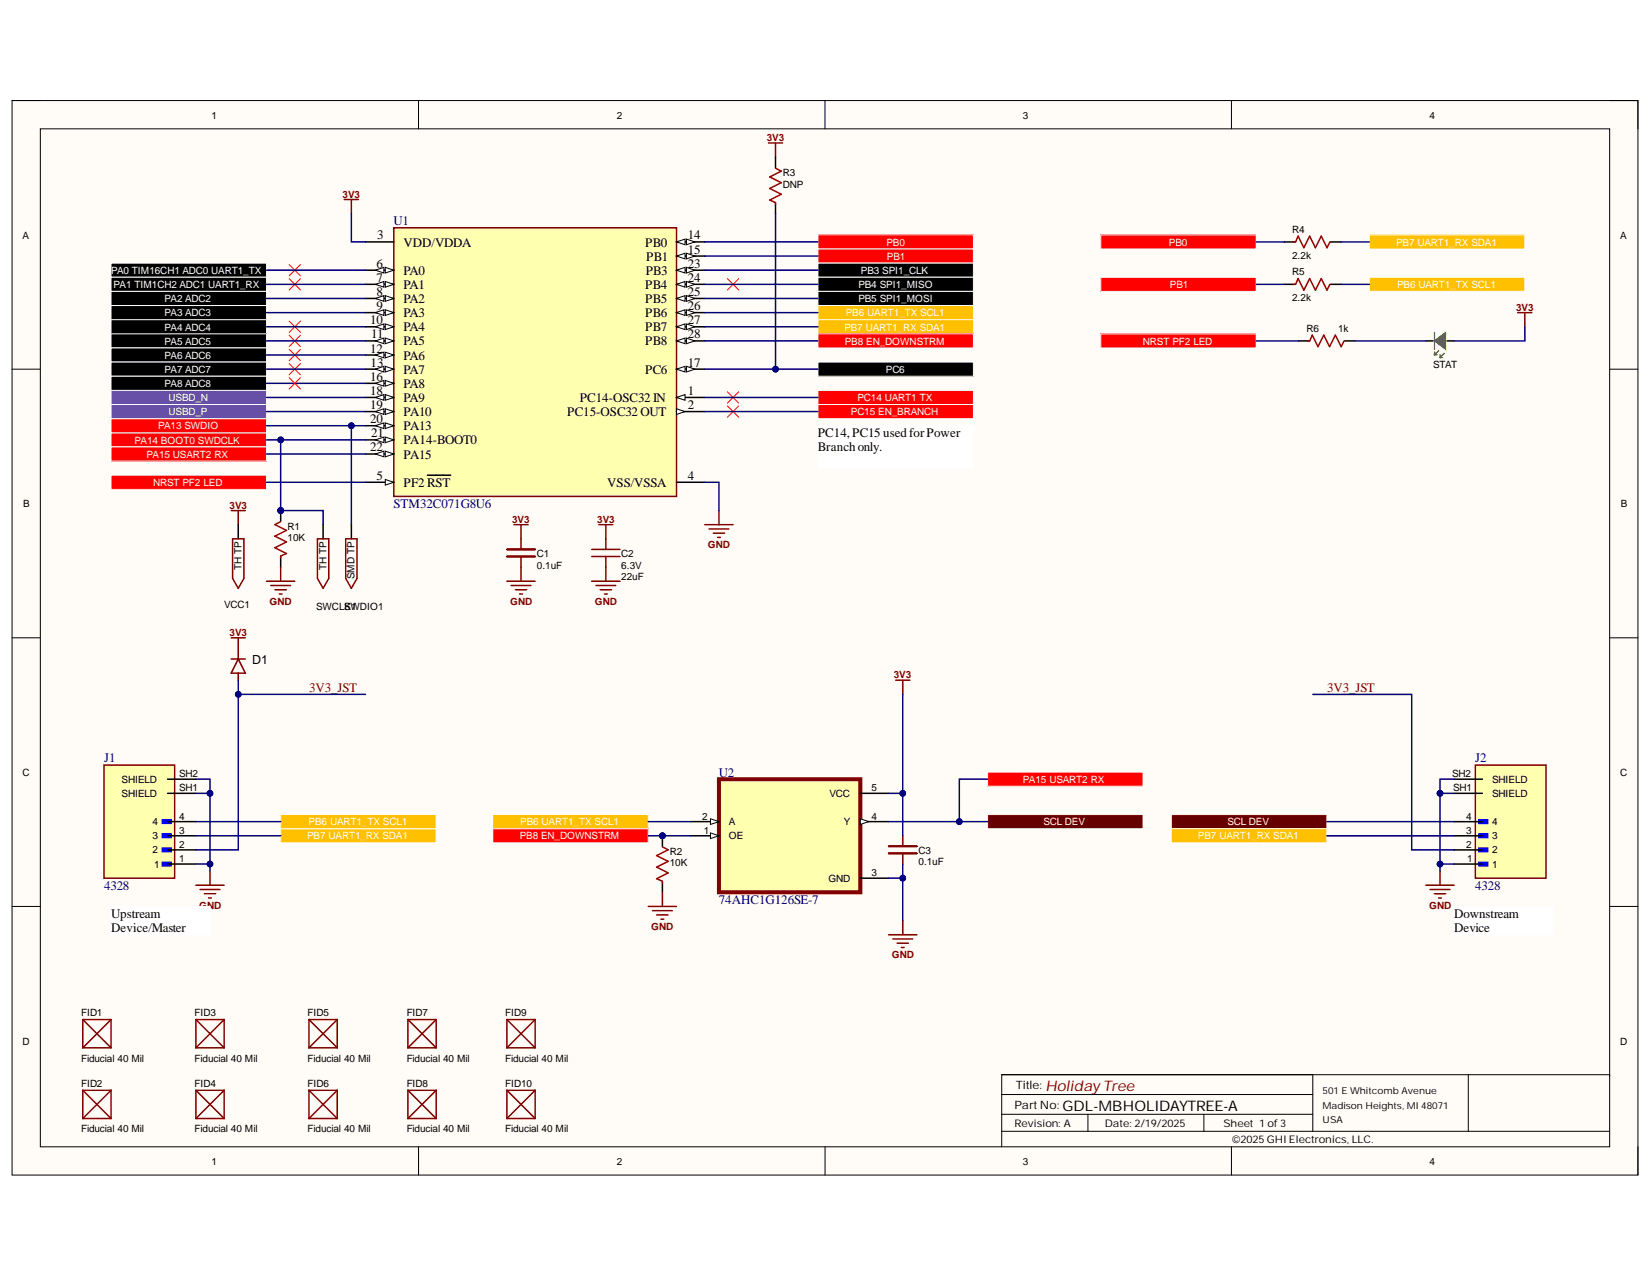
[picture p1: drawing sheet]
<svg xmlns="http://www.w3.org/2000/svg" width="279mm" height="216mm" viewBox="0 0 279 216" stroke-linecap="round" stroke-linejoin="round" font-family="sans-serif">
<defs><g id="words">
<text font-size="2.5" fill="#800000" x="176.8" y="184.4">Holiday Tree</text>
<text font-size="2.5" x="179.7" y="187.8">GDL-MBHOLIDAYTREE-A</text>
<g font-size="2.2">
<text x="63.8" y="40.4">3</text>
<text x="68.3" y="41.7">VDD/VDDA</text>
<text x="109.1" y="41.7">PB0</text>
<text x="116.3" y="40.4">14</text>
<text x="63.7" y="45.2">6</text>
<text x="63.7" y="47.6">7</text>
<text x="68.3" y="46.4">PA0</text>
<text x="109.2" y="46.4">PB3</text>
<text x="109.3" y="44.1">PB1</text>
<text x="116.3" y="42.9">15</text>
<text x="116.3" y="45.2">23</text>
<text x="116.3" y="47.6">24</text>
<text x="63.7" y="50.1">8</text>
<text x="63.7" y="52.4">9</text>
<text x="68.3" y="48.8">PA1</text>
<text x="68.3" y="51.3">PA2</text>
<text x="68.3" y="53.6">PA3</text>
<text x="109.1" y="48.8">PB4</text>
<text x="109.1" y="51.3">PB5</text>
<text x="109.1" y="53.6">PB6</text>
<text x="116.3" y="50.1">25</text>
<text x="116.3" y="52.4">26</text>
<text x="62.6" y="54.8">10</text>
<text x="62.6" y="59.6">12</text>
<text x="62.8" y="57.2">11</text>
<text x="68.3" y="56">PA4</text>
<text x="68.3" y="58.4">PA5</text>
<text x="109.1" y="56">PB7</text>
<text x="109.1" y="58.4">PB8</text>
<text x="116.3" y="54.8">27</text>
<text x="116.3" y="57.2">28</text>
<text x="62.6" y="64.4">16</text>
<text x="62.7" y="62">13</text>
<text x="68.3" y="60.8">PA6</text>
<text x="68.3" y="63.2">PA7</text>
<text x="68.3" y="65.5">PA8</text>
<text x="109.1" y="63.2">PC6</text>
<text x="116.3" y="62">17</text>
<text x="62.6" y="66.7">18</text>
<text x="62.6" y="69.2">19</text>
<text x="62.6" y="71.6">20</text>
<text x="68.3" y="68">PA9</text>
<text x="68.3" y="70.4">PA10</text>
<text x="95.9" y="70.4">PC15-OSC32 OUT</text>
<text x="98.1" y="68">PC14-OSC32 IN</text>
<text x="116.3" y="66.7">1</text>
<text x="116.3" y="69.2">2</text>
<text x="62.6" y="76.3">22</text>
<text x="62.8" y="73.9">21</text>
<text x="68.3" y="72.7">PA13</text>
<text x="68.3" y="75.1">PA14-BOOT0</text>
<text x="68.3" y="77.6">PA15</text>
<text x="138.3" y="73.9">PC14,PC15 usedforPower</text>
<text x="138.3" y="76.3">Branchonly.</text>
<text x="63.7" y="81.1">5</text>
<text x="68.3" y="82.3">PF2 RST</text>
<text x="102.7" y="82.3">VSS/VSSA</text>
<text x="116.3" y="81.1">4</text>
<text x="18.8" y="155.2">Upstream</text>
<text x="245.9" y="155.2">Downstream</text>
<text x="18.8" y="157.6">Device/Master</text>
<text x="245.9" y="157.6">Device</text>
</g>
<g font-size="2.2" fill="#000080">
<text x="66.6" y="38.1">U1</text>
<text x="66.6" y="85.8">STM32C071G8U6</text>
<text x="17.6" y="128.9">J1</text>
<text x="121.6" y="131.3">U2</text>
<text x="249.5" y="128.9">J2</text>
<text x="17.6" y="150.5">4328</text>
<text x="121.6" y="152.8">74AHC1G126SE-7</text>
<text x="249.5" y="150.5">4328</text>
</g>
<g font-size="2.2" fill="#800000">
<text x="52.3" y="117">3V3_JST</text>
<text x="224.4" y="117">3V3_JST</text>
</g>
<text font-size="2.1" x="42.6" y="112.2">D1</text>
<g font-size="1.9">
<text x="171.8" y="184.1">Title:</text>
<text x="171.6" y="187.5">Part No:</text>
</g>
<g font-size="1.8">
<text x="171.6" y="190.5">Revision: A</text>
<text x="186.9" y="190.5">Date: 2/19/2025</text>
<text x="206.9" y="190.5">Sheet 1 of 3</text>
<text x="208.4" y="193.3">©2025 GHI Electronics, LLC.</text>
</g>
<g font-size="1.7">
<text x="35.8" y="20">1</text>
<text x="104.3" y="20">2</text>
<text x="173" y="20">3</text>
<text x="241.8" y="20">4</text>
<text x="132.4" y="29.8">R3</text>
<text x="132.4" y="31.7">DNP</text>
<text x="3.8" y="40.3">A</text>
<text x="218.5" y="39.3">R4</text>
<text x="274" y="40.3">A</text>
<text x="218.5" y="43.7">2.2k</text>
<text x="218.5" y="46.5">R5</text>
<text x="218.5" y="50.8">2.2k</text>
<text x="221" y="56.1">R6</text>
<text x="226.3" y="56.1">1k</text>
<text x="242.4" y="62.2">STAT</text>
<text x="3.9" y="85.8">B</text>
<text x="48.6" y="89.6">R1</text>
<text x="274.1" y="85.8">B</text>
<text x="48.6" y="91.4">10K</text>
<text x="90.8" y="94.2">C1</text>
<text x="105.1" y="94.2">C2</text>
<text x="40.9" y="96.4" transform="rotate(-90 40.9 96.4)">TH TP</text>
<text x="55.2" y="96.4" transform="rotate(-90 55.2 96.4)">TH TP</text>
<text x="60" y="97.9" transform="rotate(-90 60 97.9)">SMD TP</text>
<text x="90.8" y="96.2">0.1uF</text>
<text x="105.1" y="96.2">6.3V</text>
<text x="105.1" y="98">22uF</text>
<text x="37.9" y="102.8">VCC1</text>
<text x="53.5" y="103.2">SWCLK1</text>
<text x="58.2" y="103.2">SWDIO1</text>
<text x="3.8" y="131.2">C</text>
<text x="30.3" y="131.4">SH2</text>
<text x="245.6" y="131.4">SH2</text>
<text x="274" y="131.2">C</text>
<text x="20.6" y="134.7">SHIELD</text>
<text x="20.6" y="132.4">SHIELD</text>
<text x="30.3" y="133.8">SH1</text>
<text x="140.3" y="134.7">VCC</text>
<text x="147.4" y="133.8">5</text>
<text x="245.8" y="133.8">SH1</text>
<text x="252.4" y="134.7">SHIELD</text>
<text x="252.4" y="132.4">SHIELD</text>
<text x="25.8" y="141.9">3</text>
<text x="25.8" y="139.5">4</text>
<text x="30.3" y="143.4">2</text>
<text x="30.3" y="141">3</text>
<text x="30.3" y="138.6">4</text>
<text x="118.8" y="138.6">2</text>
<text x="119" y="141">1</text>
<text x="123.3" y="139.5">A</text>
<text x="123.3" y="141.9">OE</text>
<text x="142.7" y="139.5">Y</text>
<text x="147.4" y="138.6">4</text>
<text x="248" y="143.4">2</text>
<text x="248" y="141">3</text>
<text x="248" y="138.6">4</text>
<text x="252.4" y="141.9">3</text>
<text x="252.4" y="139.5">4</text>
<text x="25.8" y="144.3">2</text>
<text x="26.1" y="146.7">1</text>
<text x="30.3" y="145.7">1</text>
<text x="113.3" y="146.4">10K</text>
<text x="113.3" y="144.5">R2</text>
<text x="140.1" y="149.1">GND</text>
<text x="147.4" y="148.2">3</text>
<text x="155.3" y="146.3">0.1uF</text>
<text x="155.3" y="144.5">C3</text>
<text x="248.1" y="145.7">1</text>
<text x="252.4" y="146.7">1</text>
<text x="252.4" y="144.3">2</text>
<text x="13.7" y="171.8">FID1</text>
<text x="32.9" y="171.8">FID3</text>
<text x="52" y="171.8">FID5</text>
<text x="68.8" y="171.8">FID7</text>
<text x="85.4" y="171.8">FID9</text>
<text x="3.8" y="176.6">D</text>
<text x="13.7" y="179.5">Fiducial 40 Mil</text>
<text x="32.9" y="179.5">Fiducial 40 Mil</text>
<text x="52" y="179.5">Fiducial 40 Mil</text>
<text x="68.8" y="179.5">Fiducial 40 Mil</text>
<text x="85.4" y="179.5">Fiducial 40 Mil</text>
<text x="274" y="176.6">D</text>
<text x="13.7" y="183.8">FID2</text>
<text x="32.9" y="183.8">FID4</text>
<text x="52" y="183.8">FID6</text>
<text x="68.8" y="183.8">FID8</text>
<text x="85.4" y="183.8">FID10</text>
<text x="13.7" y="191.4">Fiducial 40 Mil</text>
<text x="32.9" y="191.4">Fiducial 40 Mil</text>
<text x="52" y="191.4">Fiducial 40 Mil</text>
<text x="68.8" y="191.4">Fiducial 40 Mil</text>
<text x="85.4" y="191.4">Fiducial 40 Mil</text>
<text x="35.8" y="196.9">1</text>
<text x="104.3" y="196.9">2</text>
<text x="173" y="196.9">3</text>
<text x="241.8" y="196.9">4</text>
</g>
<g font-size="1.7" fill="#800000">
<text x="129.7" y="23.9">3V3</text>
<text x="58" y="33.4">3V3</text>
<text x="256.4" y="52.5">3V3</text>
<text x="38.8" y="86">3V3</text>
<text x="86.6" y="88.4">3V3</text>
<text x="101" y="88.4">3V3</text>
<text x="119.7" y="92.7">GND</text>
<text x="38.8" y="107.5">3V3</text>
<text x="45.6" y="102.3">GND</text>
<text x="86.3" y="102.3">GND</text>
<text x="100.6" y="102.3">GND</text>
<text x="151.2" y="114.7">3V3</text>
<text x="33.7" y="153.7">GND</text>
<text x="241.7" y="153.7">GND</text>
<text x="110.1" y="157.2">GND</text>
<text x="150.8" y="162">GND</text>
</g>
<g font-size="1.7" fill="#fff">
<text x="149.9" y="41.5">PB0</text>
<text x="197.7" y="41.5">PB0</text>
<text x="236.1" y="41.5">PB7 UART1_RX SDA1</text>
<text x="18.8" y="46.3">PA0 TIM16CH1 ADC0 UART1_TX</text>
<text x="145.6" y="46.3">PB3 SPI1_CLK</text>
<text x="150" y="43.9">PB1</text>
<text x="19.2" y="48.7">PA1 TIM1CH2 ADC1 UART1_RX</text>
<text x="27.8" y="53.5">PA3 ADC3</text>
<text x="27.8" y="51.1">PA2 ADC2</text>
<text x="143.1" y="53.5">PB6 UART1_TX SCL1</text>
<text x="145.2" y="48.7">PB4 SPI1_MISO</text>
<text x="145.2" y="51.1">PB5 SPI1_MOSI</text>
<text x="197.9" y="48.7">PB1</text>
<text x="236.3" y="48.7">PB6 UART1_TX SCL1</text>
<text x="27.8" y="55.9">PA4 ADC4</text>
<text x="27.8" y="58.3">PA5 ADC5</text>
<text x="142.8" y="55.9">PB7 UART1_RX SDA1</text>
<text x="142.9" y="58.3">PB8 EN_DOWNSTRM</text>
<text x="193.3" y="58.3">NRST PF2 LED</text>
<text x="27.8" y="60.6">PA6 ADC6</text>
<text x="27.8" y="63">PA7 ADC7</text>
<text x="27.8" y="65.5">PA8 ADC8</text>
<text x="149.8" y="63">PC6</text>
<text x="28.5" y="67.8">USBD_N</text>
<text x="28.5" y="70.2">USBD_P</text>
<text x="143.9" y="70.2">PC15 EN_BRANCH</text>
<text x="145" y="67.8">PC14 UART1 TX</text>
<text x="22.8" y="75">PA14 BOOT0 SWDCLK</text>
<text x="24.8" y="77.4">PA15 USART2 RX</text>
<text x="26.7" y="72.6">PA13 SWDIO</text>
<text x="25.9" y="82.1">NRST PF2 LED</text>
<text x="173" y="132.4">PA15 USART2 RX</text>
<text x="51.9" y="141.9">PB7 UART1_RX SDA1</text>
<text x="52.2" y="139.5">PB6 UART1_TX SCL1</text>
<text x="87.9" y="141.9">PB8 EN_DOWNSTRM</text>
<text x="88" y="139.5">PB6 UART1_TX SCL1</text>
<text x="176.5" y="139.5">SCL DEV</text>
<text x="202.6" y="141.9">PB7 UART1_RX SDA1</text>
<text x="207.6" y="139.5">SCL DEV</text>
</g>
<g font-size="1.6">
<text x="223.7" y="185">501 E Whitcomb Avenue</text>
<text x="223.7" y="187.4">Madison Heights, MI 48071</text>
<text x="223.7" y="189.8">USA</text>
</g>
</g></defs>
<path d="M2 17h275v181.7h-275z" fill-rule="evenodd" fill="#fffcf8"/>
<path d="M2 17h275v181.7h-275z" fill="none" stroke="#000" stroke-width=".17"/>
<path d="M6.8 21.8h265.4v172.1h-265.4z" fill-rule="evenodd" fill="#fffcf8"/>
<g fill="none" stroke="#000" stroke-width=".17">
<path d="M2 17h4.8M70.8 17v4.8M139.5 17v4.8M208.3 17v4.8M272.2 17h4.8v4.8M6.8 21.8h265.4v172.1h-265.4zM2 62.4h4.8M272.2 62.4h4.8M2 107.8h4.8M272.2 107.8h4.8M2 153.3h4.8M272.2 153.3h4.8"/>
<path d="M70.8 193.9v4.8M139.5 193.9v4.8M169.4 188.4h52.6M169.4 191.3h102.8M169.4 185.1h52.6M184 188.4v2.9M203.6 188.4v2.9M208.3 193.9v4.8M222 181.7v9.6M248.3 181.7v9.6M272.2 181.9v-.2h-102.8v12.2M277 193.9v4.8"/>
</g>
<g fill="none" stroke="#800000" stroke-width=".25">
<path d="M39.1 86.3h2.4M39.3 91.1h2v6.7l-1 1.7-1-1.7zM40.3 86.3v2.4M85.7 94.1h4.8M85.7 92.9h4.8M85.7 98.3h4.8M86.4 99h3.4M86.9 88.7h2.4M87.2 99.7h1.9M88.1 88.7v4.2M88.1 94.1v4.2M100.1 94.1h4.8"/>
<path d="M100.1 92.9h4.8M100.1 98.3h4.8M100.8 99h3.3M101.3 88.7h2.4M101.5 99.7h1.9M102.5 88.7v4.2M102.5 94.1v4.2M87.9 100.4h.5M102.2 100.4h.5M33.1 149.7h4.8M33.8 150.4h3.4M34.6 151.1h1.9"/>
<path d="M35.3 151.8h.5M35.5 147.3v2.4M14 172.4h4.8M14 172.4v4.8M14 177.2h4.8M14 172.4l4.8 4.8M18.8 172.4v4.8M18.8 172.4l-4.8 4.8M33.1 172.4h4.8M33.1 177.2h4.8M33.1 177.2v-4.8l4.8 4.8M33.1 177.2l4.8-4.8v4.8"/>
<path d="M52.3 172.4h4.7M52.3 177.2h4.7M52.3 172.4v4.8M52.3 172.4l4.7 4.8M57 172.4v4.8M57 172.4l-4.7 4.8M69 172.4h4.8M69 177.2h4.8M69 172.4v4.8M69 172.4l4.8 4.8M73.8 172.4v4.8M73.8 172.4l-4.8 4.8"/>
<path d="M85.7 172.4h4.8M85.7 177.2h4.8M85.7 172.4v4.8M85.7 172.4l4.8 4.8M90.5 172.4v4.8M90.5 172.4l-4.8 4.8M14 184.3v4.8M14 184.3h4.8M14 189.1h4.8M14 184.3l4.8 4.8M18.8 184.3v4.8M18.8 184.3l-4.8 4.8"/>
<path d="M33.1 184.3v4.8M33.1 184.3h4.8M33.1 189.1h4.8M33.1 184.3l4.8 4.8M37.9 184.3v4.8M37.9 184.3l-4.8 4.8M52.3 184.3v4.8M52.3 184.3h4.7M52.3 189.1h4.7M52.3 184.3l4.7 4.8M57 184.3v4.8M57 184.3l-4.7 4.8"/>
<path d="M69 184.3h4.8M69 189.1h4.8M69 184.3v4.8M69 184.3l4.8 4.8M73.8 184.3v4.8M73.8 184.3l-4.8 4.8M85.7 184.3h4.8M85.7 189.1h4.8M85.7 184.3v4.8M85.7 184.3l4.8 4.8M90.5 184.3v4.8M90.5 184.3l-4.8 4.8"/>
</g>
<path d="M40.3 88.7v2.4" fill="none" stroke="#000" stroke-width=".25"/>
<path d="M47.5 140.1h26.3v2.4h-26.3z" fill-rule="evenodd" fill="#ffc000"/>
<path d="M47.5 140.1h26.3v2.4h-26.3z" fill="none" stroke="#fff" stroke-width=".17"/>
<path d="M47.5 137.7h26.3v2.4h-26.3z" fill-rule="evenodd" fill="#ffc000"/>
<path d="M47.5 137.7h26.3v2.4h-26.3z" fill="none" stroke="#fff" stroke-width=".17"/>
<path d="M151.5 115h2.4M152.7 115v2.4M150.3 158h4.8M151 158.7h3.4M151.7 159.5h1.9M152.7 155.6v2.4M241.1 149.7h4.8M241.9 150.4h3.3M242.6 151.1h1.9M243.3 151.8h.5M243.5 147.3v2.4M152.4 160.2h.5" fill="none" stroke="#800000" stroke-width=".25"/>
<path d="M83.3 137.7h26.3v2.4h-26.3z" fill-rule="evenodd" fill="#ffc000"/>
<path d="M83.3 137.7h26.3v2.4h-26.3z" fill="none" stroke="#fff" stroke-width=".17"/>
<path d="M198.1 137.7h26.3v2.4h-26.3z" fill-rule="evenodd" fill="#600"/>
<path d="M198.1 137.7h26.3v2.4h-26.3z" fill="none" stroke="#fff" stroke-width=".17"/>
<path d="M198.1 140.1h26.3v2.4h-26.3z" fill-rule="evenodd" fill="#ffc000"/>
<path d="M198.1 140.1h26.3v2.4h-26.3z" fill="none" stroke="#fff" stroke-width=".17"/>
<path d="M18.8 153.3h16.7v4.7h-16.7z" fill-rule="evenodd" fill="#fff"/>
<path d="M18.8 153.3h16.7v4.7h-16.7z" fill="none" stroke="#fff" stroke-width=".17"/>
<circle cx="112" cy="141.3" r=".48" fill="#000080"/>
<circle cx="112" cy="141.3" r=".48" fill="none" stroke="#000080" stroke-width=".17"/>
<path d="M112 141.3v1.8M112 149.2v1.7" fill="none" stroke="#000" stroke-width=".25"/>
<circle cx="112" cy="141.3" r=".48" fill="#000080"/>
<circle cx="112" cy="141.3" r=".48" fill="none" stroke="#000080" stroke-width=".17"/>
<path d="M112 143.2l1 .5-1.9 1 1.9 .9-1.9 1 1.9 1-1.9 1 .9 .4v.3" fill="none" stroke="#980000" stroke-width=".25"/>
<path d="M109.6 153.3h4.8M110.4 154h3.3M111.1 154.7h1.9M111.8 155.4h.5M112 150.9v2.4" fill="none" stroke="#800000" stroke-width=".25"/>
<path d="M245.9 153.3h16.8v4.7h-16.8z" fill-rule="evenodd" fill="#fff"/>
<path d="M245.9 153.3h16.8v4.7h-16.8z" fill="none" stroke="#fff" stroke-width=".17"/>
<path d="M150.3 144.3h4.8M150.3 143.1h4.8M152.7 141.3v1.8M152.7 144.3v1.8" fill="none" stroke="#800000" stroke-width=".25"/>
<path d="M17.6 129.3h11.9v19.2h-11.9z" fill-rule="evenodd" fill="#ffffb0"/>
<path d="M17.6 129.3h11.9v19.2h-11.9z" fill="none" stroke="#800000" stroke-width=".25"/>
<path d="M27.4 145.8h1.5v.6h-1.5z" fill-rule="evenodd" fill="#00f"/>
<path d="M27.4 145.8h1.5v.6h-1.5z" fill="none" stroke="#00f" stroke-width=".25"/>
<path d="M27.4 143.4h1.5v.6h-1.5z" fill-rule="evenodd" fill="#00f"/>
<path d="M27.4 143.4h1.5v.6h-1.5z" fill="none" stroke="#00f" stroke-width=".25"/>
<path d="M27.4 141h1.5v.6h-1.5z" fill-rule="evenodd" fill="#00f"/>
<path d="M27.4 141h1.5v.6h-1.5z" fill="none" stroke="#00f" stroke-width=".25"/>
<path d="M27.4 138.6h1.5v.6h-1.5z" fill-rule="evenodd" fill="#00f"/>
<path d="M27.4 138.6h1.5v.6h-1.5z" fill="none" stroke="#00f" stroke-width=".25"/>
<path d="M28.3 138.9h4.8M28.3 134.1h4.8M28.3 131.7h4.8M28.3 146.1h4.8M28.3 143.7h4.8M28.3 141.3h4.8" fill="none" stroke="#000" stroke-width=".25"/>
<path d="M249.5 129.3h12v19.2h-12z" fill-rule="evenodd" fill="#ffffb0"/>
<path d="M249.5 129.3h12v19.2h-12z" fill="none" stroke="#800000" stroke-width=".25"/>
<path d="M250.1 145.8h1.5v.6h-1.5z" fill-rule="evenodd" fill="#00f"/>
<path d="M250.1 145.8h1.5v.6h-1.5z" fill="none" stroke="#00f" stroke-width=".25"/>
<path d="M250.1 143.4h1.5v.6h-1.5z" fill-rule="evenodd" fill="#00f"/>
<path d="M250.1 143.4h1.5v.6h-1.5z" fill="none" stroke="#00f" stroke-width=".25"/>
<path d="M250.1 141h1.5v.6h-1.5z" fill-rule="evenodd" fill="#00f"/>
<path d="M250.1 141h1.5v.6h-1.5z" fill="none" stroke="#00f" stroke-width=".25"/>
<path d="M250.1 138.6h1.5v.6h-1.5z" fill-rule="evenodd" fill="#00f"/>
<path d="M250.1 138.6h1.5v.6h-1.5z" fill="none" stroke="#00f" stroke-width=".25"/>
<path d="M245.9 138.9h4.8M245.9 134.1h4.8M245.9 131.7h4.8M245.9 146.1h4.8M245.9 143.7h4.8M245.9 141.3h4.8" fill="none" stroke="#000" stroke-width=".25"/>
<path d="M121.6 131.7h23.9v19.2h-23.9z" fill-rule="evenodd" fill="#ffffb0"/>
<path d="M121.6 131.7h23.9v19.2h-23.9z" fill="none" stroke="#800000" stroke-width=".68"/>
<path d="M116.8 138.9h4.8" fill="none" stroke="#000" stroke-width=".25"/>
<path d="M120.2 138.4l1.4 .5-1.4 .5z" fill="#f8fcff"/>
<path d="M120.2 138.4l1.4 .5-1.4 .5z" fill="none" stroke="#000" stroke-width=".17"/>
<path d="M116.8 141.3h4.8" fill="none" stroke="#000" stroke-width=".25"/>
<path d="M120.2 140.8l1.4 .5-1.4 .5z" fill="#f8fcff"/>
<path d="M120.2 140.8l1.4 .5-1.4 .5z" fill="none" stroke="#000" stroke-width=".17"/>
<path d="M145.5 134.1h4.8M145.5 138.9h4.8" fill="none" stroke="#000" stroke-width=".25"/>
<path d="M145.5 138.4l1.4 .5-1.4 .5z" fill="#f8fcff"/>
<path d="M145.5 138.4l1.4 .5-1.4 .5z" fill="none" stroke="#000" stroke-width=".17"/>
<path d="M145.5 148.5h4.8" fill="none" stroke="#000" stroke-width=".25"/>
<path d="M39.1 107.8h2.4M39.1 111.4h2.4M40.3 107.8v3.6M40.3 113.8v1.2M40.3 111.4l1.2 2.4h-2.4z" fill="none" stroke="#800000" stroke-width=".25"/>
<path d="M231.6 39.7h26.3v2.4h-26.3z" fill-rule="evenodd" fill="#ffc000"/>
<path d="M231.6 39.7h26.3v2.4h-26.3z" fill="none" stroke="#fff" stroke-width=".17"/>
<path d="M231.6 46.9h26.3v2.4h-26.3z" fill-rule="evenodd" fill="#ffc000"/>
<path d="M231.6 46.9h26.3v2.4h-26.3z" fill="none" stroke="#fff" stroke-width=".17"/>
<path d="M217.2 40.9h1.7M217.2 48.1h1.7M225 40.9h1.8M225 48.1h1.8" fill="none" stroke="#000" stroke-width=".25"/>
<path d="M218.8 40.9h.3l.4-1 1 2 1-2 1 2 1-2 .9 2 .5-1M218.8 48.1h.3l.4-1 1 2 1-2 1 2 1-2 .9 2 .5-1" fill="none" stroke="#980000" stroke-width=".25"/>
<path d="M66.6 38.5h47.8v45.4h-47.8z" fill-rule="evenodd" fill="#ffffb0"/>
<path d="M66.6 38.5h47.8v45.4h-47.8z" fill="none" stroke="#800000" stroke-width=".25"/>
<path d="M61.8 40.9h4.8M114.4 62.4h4.8" fill="none" stroke="#000" stroke-width=".25"/>
<path d="M114.4 62.4l1.5-.5v1z" fill="#f8fcff"/>
<path d="M114.4 62.4l1.5-.5v1z" fill="none" stroke="#000" stroke-width=".17"/>
<path d="M116.1 61.9l1.4 .5-1.4 .5z" fill="#f8fcff"/>
<path d="M116.1 61.9l1.4 .5-1.4 .5z" fill="none" stroke="#000" stroke-width=".17"/>
<path d="M114.4 67.2h4.8" fill="none" stroke="#000" stroke-width=".25"/>
<path d="M114.4 67.2l1.5-.5v1z" fill="#f8fcff"/>
<path d="M114.4 67.2l1.5-.5v1z" fill="none" stroke="#000" stroke-width=".17"/>
<path d="M114.4 69.6h4.8" fill="none" stroke="#000" stroke-width=".25"/>
<path d="M114.4 69.1l1.5 .5-1.5 .5z" fill="#f8fcff"/>
<path d="M114.4 69.1l1.5 .5-1.5 .5z" fill="none" stroke="#000" stroke-width=".17"/>
<path d="M61.8 45.7h4.8" fill="none" stroke="#000" stroke-width=".25"/>
<path d="M65.2 45.2l1.4 .5-1.4 .5z" fill="#f8fcff"/>
<path d="M65.2 45.2l1.4 .5-1.4 .5z" fill="none" stroke="#000" stroke-width=".17"/>
<path d="M63.5 45.7l1.4-.5v1z" fill="#f8fcff"/>
<path d="M63.5 45.7l1.4-.5v1z" fill="none" stroke="#000" stroke-width=".17"/>
<path d="M61.8 48.1h4.8" fill="none" stroke="#000" stroke-width=".25"/>
<path d="M65.2 47.6l1.4 .5-1.4 .5z" fill="#f8fcff"/>
<path d="M65.2 47.6l1.4 .5-1.4 .5z" fill="none" stroke="#000" stroke-width=".17"/>
<path d="M63.5 48.1l1.4-.5v1z" fill="#f8fcff"/>
<path d="M63.5 48.1l1.4-.5v1z" fill="none" stroke="#000" stroke-width=".17"/>
<path d="M61.8 50.5h4.8" fill="none" stroke="#000" stroke-width=".25"/>
<path d="M65.2 50l1.4 .5-1.4 .4z" fill="#f8fcff"/>
<path d="M65.2 50l1.4 .5-1.4 .4z" fill="none" stroke="#000" stroke-width=".17"/>
<path d="M63.5 50.5l1.4-.5v.9z" fill="#f8fcff"/>
<path d="M63.5 50.5l1.4-.5v.9z" fill="none" stroke="#000" stroke-width=".17"/>
<path d="M61.8 52.9h4.8" fill="none" stroke="#000" stroke-width=".25"/>
<path d="M65.2 52.4l1.4 .5-1.4 .4z" fill="#f8fcff"/>
<path d="M65.2 52.4l1.4 .5-1.4 .4z" fill="none" stroke="#000" stroke-width=".17"/>
<path d="M63.5 52.9l1.4-.5v.9z" fill="#f8fcff"/>
<path d="M63.5 52.9l1.4-.5v.9z" fill="none" stroke="#000" stroke-width=".17"/>
<path d="M61.8 55.2h4.8" fill="none" stroke="#000" stroke-width=".25"/>
<path d="M65.2 54.8l1.4 .4-1.4 .5z" fill="#f8fcff"/>
<path d="M65.2 54.8l1.4 .4-1.4 .5z" fill="none" stroke="#000" stroke-width=".17"/>
<path d="M63.5 55.2l1.4-.4v.9z" fill="#f8fcff"/>
<path d="M63.5 55.2l1.4-.4v.9z" fill="none" stroke="#000" stroke-width=".17"/>
<path d="M61.8 57.6h4.8" fill="none" stroke="#000" stroke-width=".25"/>
<path d="M65.2 57.2l1.4 .4-1.4 .5z" fill="#f8fcff"/>
<path d="M65.2 57.2l1.4 .4-1.4 .5z" fill="none" stroke="#000" stroke-width=".17"/>
<path d="M63.5 57.6l1.4-.4v.9z" fill="#f8fcff"/>
<path d="M63.5 57.6l1.4-.4v.9z" fill="none" stroke="#000" stroke-width=".17"/>
<path d="M61.8 60h4.8" fill="none" stroke="#000" stroke-width=".25"/>
<path d="M65.2 59.5l1.4 .5-1.4 .5z" fill="#f8fcff"/>
<path d="M65.2 59.5l1.4 .5-1.4 .5z" fill="none" stroke="#000" stroke-width=".17"/>
<path d="M63.5 60l1.4-.5v1z" fill="#f8fcff"/>
<path d="M63.5 60l1.4-.5v1z" fill="none" stroke="#000" stroke-width=".17"/>
<path d="M61.8 62.4h4.8" fill="none" stroke="#000" stroke-width=".25"/>
<path d="M65.2 61.9l1.4 .5-1.4 .5z" fill="#f8fcff"/>
<path d="M65.2 61.9l1.4 .5-1.4 .5z" fill="none" stroke="#000" stroke-width=".17"/>
<path d="M63.5 62.4l1.4-.5v1z" fill="#f8fcff"/>
<path d="M63.5 62.4l1.4-.5v1z" fill="none" stroke="#000" stroke-width=".17"/>
<path d="M61.8 64.8h4.8" fill="none" stroke="#000" stroke-width=".25"/>
<path d="M65.2 64.3l1.4 .5-1.4 .5z" fill="#f8fcff"/>
<path d="M65.2 64.3l1.4 .5-1.4 .5z" fill="none" stroke="#000" stroke-width=".17"/>
<path d="M63.5 64.8l1.4-.5v1z" fill="#f8fcff"/>
<path d="M63.5 64.8l1.4-.5v1z" fill="none" stroke="#000" stroke-width=".17"/>
<path d="M61.8 67.2h4.8" fill="none" stroke="#000" stroke-width=".25"/>
<path d="M65.2 66.7l1.4 .5-1.4 .5z" fill="#f8fcff"/>
<path d="M65.2 66.7l1.4 .5-1.4 .5z" fill="none" stroke="#000" stroke-width=".17"/>
<path d="M63.5 67.2l1.4-.5v1z" fill="#f8fcff"/>
<path d="M63.5 67.2l1.4-.5v1z" fill="none" stroke="#000" stroke-width=".17"/>
<path d="M61.8 69.6h4.8" fill="none" stroke="#000" stroke-width=".25"/>
<path d="M65.2 69.1l1.4 .5-1.4 .5z" fill="#f8fcff"/>
<path d="M65.2 69.1l1.4 .5-1.4 .5z" fill="none" stroke="#000" stroke-width=".17"/>
<path d="M63.5 69.6l1.4-.5v1z" fill="#f8fcff"/>
<path d="M63.5 69.6l1.4-.5v1z" fill="none" stroke="#000" stroke-width=".17"/>
<path d="M61.8 72h4.8" fill="none" stroke="#000" stroke-width=".25"/>
<path d="M65.2 71.5l1.4 .5-1.4 .5z" fill="#f8fcff"/>
<path d="M65.2 71.5l1.4 .5-1.4 .5z" fill="none" stroke="#000" stroke-width=".17"/>
<path d="M63.5 72l1.4-.5v1z" fill="#f8fcff"/>
<path d="M63.5 72l1.4-.5v1z" fill="none" stroke="#000" stroke-width=".17"/>
<path d="M61.8 74.4h4.8" fill="none" stroke="#000" stroke-width=".25"/>
<path d="M65.2 73.9l1.4 .5-1.4 .4z" fill="#f8fcff"/>
<path d="M65.2 73.9l1.4 .5-1.4 .4z" fill="none" stroke="#000" stroke-width=".17"/>
<path d="M63.5 74.4l1.4-.5v.9z" fill="#f8fcff"/>
<path d="M63.5 74.4l1.4-.5v.9z" fill="none" stroke="#000" stroke-width=".17"/>
<path d="M61.8 76.8h4.8" fill="none" stroke="#000" stroke-width=".25"/>
<path d="M65.2 76.3l1.4 .5-1.4 .4z" fill="#f8fcff"/>
<path d="M65.2 76.3l1.4 .5-1.4 .4z" fill="none" stroke="#000" stroke-width=".17"/>
<path d="M63.5 76.8l1.4-.5v.9z" fill="#f8fcff"/>
<path d="M63.5 76.8l1.4-.5v.9z" fill="none" stroke="#000" stroke-width=".17"/>
<path d="M61.8 81.5h4.8" fill="none" stroke="#000" stroke-width=".25"/>
<path d="M65.2 81.1l1.4 .4-1.4 .5z" fill="#f8fcff"/>
<path d="M65.2 81.1l1.4 .4-1.4 .5z" fill="none" stroke="#000" stroke-width=".17"/>
<path d="M114.4 40.9h4.8M72.3 80.3h3.9" fill="none" stroke="#000" stroke-width=".25"/>
<path d="M114.4 40.9l1.5-.5v1z" fill="#f8fcff"/>
<path d="M114.4 40.9l1.5-.5v1z" fill="none" stroke="#000" stroke-width=".17"/>
<path d="M116.1 40.4l1.4 .5-1.4 .5z" fill="#f8fcff"/>
<path d="M116.1 40.4l1.4 .5-1.4 .5z" fill="none" stroke="#000" stroke-width=".17"/>
<path d="M114.4 43.3h4.8" fill="none" stroke="#000" stroke-width=".25"/>
<path d="M114.4 43.3l1.5-.5v1z" fill="#f8fcff"/>
<path d="M114.4 43.3l1.5-.5v1z" fill="none" stroke="#000" stroke-width=".17"/>
<path d="M116.1 42.8l1.4 .5-1.4 .5z" fill="#f8fcff"/>
<path d="M116.1 42.8l1.4 .5-1.4 .5z" fill="none" stroke="#000" stroke-width=".17"/>
<path d="M114.4 45.7h4.8" fill="none" stroke="#000" stroke-width=".25"/>
<path d="M114.4 45.7l1.5-.5v1z" fill="#f8fcff"/>
<path d="M114.4 45.7l1.5-.5v1z" fill="none" stroke="#000" stroke-width=".17"/>
<path d="M116.1 45.2l1.4 .5-1.4 .5z" fill="#f8fcff"/>
<path d="M116.1 45.2l1.4 .5-1.4 .5z" fill="none" stroke="#000" stroke-width=".17"/>
<path d="M114.4 48.1h4.8" fill="none" stroke="#000" stroke-width=".25"/>
<path d="M114.4 48.1l1.5-.5v1z" fill="#f8fcff"/>
<path d="M114.4 48.1l1.5-.5v1z" fill="none" stroke="#000" stroke-width=".17"/>
<path d="M116.1 47.6l1.4 .5-1.4 .5z" fill="#f8fcff"/>
<path d="M116.1 47.6l1.4 .5-1.4 .5z" fill="none" stroke="#000" stroke-width=".17"/>
<path d="M114.4 50.5h4.8" fill="none" stroke="#000" stroke-width=".25"/>
<path d="M114.4 50.5l1.5-.5v.9z" fill="#f8fcff"/>
<path d="M114.4 50.5l1.5-.5v.9z" fill="none" stroke="#000" stroke-width=".17"/>
<path d="M116.1 50l1.4 .5-1.4 .4z" fill="#f8fcff"/>
<path d="M116.1 50l1.4 .5-1.4 .4z" fill="none" stroke="#000" stroke-width=".17"/>
<path d="M114.4 52.9h4.8" fill="none" stroke="#000" stroke-width=".25"/>
<path d="M114.4 52.9l1.5-.5v.9z" fill="#f8fcff"/>
<path d="M114.4 52.9l1.5-.5v.9z" fill="none" stroke="#000" stroke-width=".17"/>
<path d="M116.1 52.4l1.4 .5-1.4 .4z" fill="#f8fcff"/>
<path d="M116.1 52.4l1.4 .5-1.4 .4z" fill="none" stroke="#000" stroke-width=".17"/>
<path d="M114.4 55.2h4.8" fill="none" stroke="#000" stroke-width=".25"/>
<path d="M114.4 55.2l1.5-.4v.9z" fill="#f8fcff"/>
<path d="M114.4 55.2l1.5-.4v.9z" fill="none" stroke="#000" stroke-width=".17"/>
<path d="M116.1 54.8l1.4 .4-1.4 .5z" fill="#f8fcff"/>
<path d="M116.1 54.8l1.4 .4-1.4 .5z" fill="none" stroke="#000" stroke-width=".17"/>
<path d="M114.4 57.6h4.8" fill="none" stroke="#000" stroke-width=".25"/>
<path d="M114.4 57.6l1.5-.4v.9z" fill="#f8fcff"/>
<path d="M114.4 57.6l1.5-.4v.9z" fill="none" stroke="#000" stroke-width=".17"/>
<path d="M116.1 57.2l1.4 .4-1.4 .5z" fill="#f8fcff"/>
<path d="M116.1 57.2l1.4 .4-1.4 .5z" fill="none" stroke="#000" stroke-width=".17"/>
<path d="M114.4 81.5h4.8" fill="none" stroke="#000" stroke-width=".25"/>
<g fill="#000">
<path d="M18.8 51.7h26.3v2.4h-26.3z" fill-rule="evenodd"/>
<path d="M18.8 54.1h26.3v2.3h-26.3z" fill-rule="evenodd"/>
<path d="M18.8 44.5h26.3v2.4h-26.3z" fill-rule="evenodd"/>
<path d="M18.8 46.9h26.3v2.4h-26.3z" fill-rule="evenodd"/>
</g>
<path d="M18.8 51.7h26.3v2.4h-26.3zM18.8 54.1h26.3v2.3h-26.3zM18.8 44.5h26.3v2.4h-26.3zM18.8 46.9h26.3v2.4h-26.3z" fill="none" stroke="#fff" stroke-width=".17"/>
<path d="M138.3 51.7h26.3v2.4h-26.3z" fill-rule="evenodd" fill="#ffc000"/>
<path d="M138.3 51.7h26.3v2.4h-26.3z" fill="none" stroke="#fff" stroke-width=".17"/>
<path d="M138.3 54.1h26.3v2.3h-26.3z" fill-rule="evenodd" fill="#ffc000"/>
<path d="M138.3 54.1h26.3v2.3h-26.3z" fill="none" stroke="#fff" stroke-width=".17"/>
<path d="M18.8 73.2h26.3v2.4h-26.3z" fill-rule="evenodd" fill="#f00"/>
<path d="M18.8 73.2h26.3v2.4h-26.3z" fill="none" stroke="#fff" stroke-width=".17"/>
<path d="M18.8 70.8h26.3v2.4h-26.3z" fill-rule="evenodd" fill="#f00"/>
<path d="M18.8 70.8h26.3v2.4h-26.3z" fill="none" stroke="#fff" stroke-width=".17"/>
<path d="M54.6 88.7v2.4M59.4 88.7v2.4" fill="none" stroke="#000" stroke-width=".25"/>
<path d="M53.7 91.1h1.9v6.7l-1 1.7-.9-1.7zM58.5 91.1h1.9v6.7l-1 1.7-.9-1.7z" fill="none" stroke="#800000" stroke-width=".25"/>
<circle cx="47.5" cy="86.3" r=".48" fill="#000080"/>
<circle cx="47.5" cy="86.3" r=".48" fill="none" stroke="#000080" stroke-width=".17"/>
<path d="M47.5 86.3v1.8M47.5 94.2v1.7" fill="none" stroke="#000" stroke-width=".25"/>
<circle cx="47.5" cy="86.3" r=".48" fill="#000080"/>
<circle cx="47.5" cy="86.3" r=".48" fill="none" stroke="#000080" stroke-width=".17"/>
<path d="M47.5 88.2l-1 .5 1.9 1-1.9 1 1.9 .9-1.9 1 1.9 1-.9 .4v.3" fill="none" stroke="#980000" stroke-width=".25"/>
<path d="M58.2 33.7h2.4M59.4 33.7v2.4M45.1 98.3h4.8M45.8 99h3.3M46.5 99.7h1.9M47.5 95.9v2.4M119.2 88.7h4.8M119.9 89.4h3.4M120.6 90.1h2M121.4 90.9h.4M121.6 86.3v2.4M47.2 100.4h.5" fill="none" stroke="#800000" stroke-width=".25"/>
<path d="M138.3 39.7h26.3v2.4h-26.3z" fill-rule="evenodd" fill="#f00"/>
<path d="M138.3 39.7h26.3v2.4h-26.3z" fill="none" stroke="#fff" stroke-width=".17"/>
<path d="M138.3 42.1h26.3v2.4h-26.3z" fill-rule="evenodd" fill="#f00"/>
<path d="M138.3 42.1h26.3v2.4h-26.3zM138.3 44.5h26.3v2.4h-26.3zM138.3 46.9h26.3v2.4h-26.3zM138.3 49.3h26.3v2.4h-26.3z" fill="none" stroke="#fff" stroke-width=".17"/>
<g fill="#000">
<path d="M138.3 44.5h26.3v2.4h-26.3z" fill-rule="evenodd"/>
<path d="M138.3 46.9h26.3v2.4h-26.3z" fill-rule="evenodd"/>
<path d="M138.3 49.3h26.3v2.4h-26.3z" fill-rule="evenodd"/>
</g>
<path d="M18.8 75.6h26.3v2.4h-26.3z" fill-rule="evenodd" fill="#f00"/>
<path d="M18.8 56.4h26.3v2.4h-26.3zM18.8 58.8h26.3v2.4h-26.3zM18.8 75.6h26.3v2.4h-26.3zM18.8 61.2h26.3v2.4h-26.3z" fill="none" stroke="#fff" stroke-width=".17"/>
<g fill="#000">
<path d="M18.8 56.4h26.3v2.4h-26.3z" fill-rule="evenodd"/>
<path d="M18.8 58.8h26.3v2.4h-26.3z" fill-rule="evenodd"/>
<path d="M18.8 61.2h26.3v2.4h-26.3z" fill-rule="evenodd"/>
</g>
<path d="M138.3 56.4h26.3v2.4h-26.3z" fill-rule="evenodd" fill="#f00"/>
<path d="M138.3 56.4h26.3v2.4h-26.3z" fill="none" stroke="#fff" stroke-width=".17"/>
<path d="M186.2 39.7h26.3v2.4h-26.3z" fill-rule="evenodd" fill="#f00"/>
<path d="M186.2 39.7h26.3v2.4h-26.3z" fill="none" stroke="#fff" stroke-width=".17"/>
<path d="M186.2 46.9h26.3v2.4h-26.3z" fill-rule="evenodd" fill="#f00"/>
<path d="M186.2 46.9h26.3v2.4h-26.3zM138.3 61.2h26.3v2.4h-26.3z" fill="none" stroke="#fff" stroke-width=".17"/>
<path d="M138.3 61.2h26.3v2.4h-26.3z" fill-rule="evenodd" fill="#000"/>
<path d="M130 24.2h2.4M131.2 24.2v2.4" fill="none" stroke="#800000" stroke-width=".25"/>
<path d="M48.9 54.3l1.9 1.9M48.9 56.7l1.9 1.9M48.9 59.1l1.9 1.9M50.8 54.3l-1.9 1.9M50.8 56.7l-1.9 1.9M50.8 59.1l-1.9 1.9M123 47.1l1.9 1.9M124.9 47.1l-1.9 1.9M48.9 61.5l1.9 1.9M50.8 61.5l-1.9 1.9" fill="none" stroke="#f00" stroke-width=".17"/>
<path d="M167 137.7h26.3v2.4h-26.3z" fill-rule="evenodd" fill="#600"/>
<path d="M167 137.7h26.3v2.4h-26.3z" fill="none" stroke="#fff" stroke-width=".17"/>
<path d="M138.3 66h26.3v2.4h-26.3z" fill-rule="evenodd" fill="#f00"/>
<path d="M138.3 66h26.3v2.4h-26.3z" fill="none" stroke="#fff" stroke-width=".17"/>
<path d="M138.3 68.4h26.3v2.4h-26.3z" fill-rule="evenodd" fill="#f00"/>
<path d="M138.3 68.4h26.3v2.4h-26.3z" fill="none" stroke="#fff" stroke-width=".17"/>
<path d="M138.3 72h26.3v7.1h-26.3z" fill-rule="evenodd" fill="#fff"/>
<path d="M138.3 72h26.3v7.1h-26.3z" fill="none" stroke="#fff" stroke-width=".17"/>
<path d="M18.8 66h26.3v2.4h-26.3z" fill-rule="evenodd" fill="#674ea7"/>
<path d="M18.8 66h26.3v2.4h-26.3z" fill="none" stroke="#fff" stroke-width=".17"/>
<path d="M18.8 68.4h26.3v2.4h-26.3z" fill-rule="evenodd" fill="#674ea7"/>
<path d="M18.8 68.4h26.3v2.4h-26.3z" fill="none" stroke="#fff" stroke-width=".17"/>
<path d="M123 66.2l1.9 2M123 68.6l1.9 1.9M124.9 66.2l-1.9 2M124.9 68.6l-1.9 1.9" fill="none" stroke="#f00" stroke-width=".17"/>
<path d="M167 130.5h26.3v2.4h-26.3z" fill-rule="evenodd" fill="#f00"/>
<path d="M167 130.5h26.3v2.4h-26.3z" fill="none" stroke="#fff" stroke-width=".17"/>
<path d="M83.3 140.1h26.3v2.4h-26.3z" fill-rule="evenodd" fill="#f00"/>
<path d="M18.8 49.3h26.3v2.4h-26.3zM83.3 140.1h26.3v2.4h-26.3z" fill="none" stroke="#fff" stroke-width=".17"/>
<path d="M18.8 49.3h26.3v2.4h-26.3z" fill-rule="evenodd" fill="#000"/>
<path d="M48.9 44.7l1.9 1.9M48.9 47.1l1.9 1.9M50.8 44.7l-1.9 1.9M50.8 47.1l-1.9 1.9" fill="none" stroke="#f00" stroke-width=".17"/>
<path d="M131.2 26.6v1.7M131.2 34.4v1.7" fill="none" stroke="#000" stroke-width=".25"/>
<path d="M131.2 28.4l.9 .5-1.9 1 1.9 1-1.9 1 1.9 .9-1.9 1 1 .4v.4" fill="none" stroke="#980000" stroke-width=".25"/>
<path d="M18.8 80.3h26.3v2.4h-26.3z" fill-rule="evenodd" fill="#f00"/>
<path d="M18.8 63.6h26.3v2.4h-26.3zM18.8 80.3h26.3v2.4h-26.3z" fill="none" stroke="#fff" stroke-width=".17"/>
<path d="M18.8 63.6h26.3v2.4h-26.3z" fill-rule="evenodd" fill="#000"/>
<path d="M219.6 57.6h1.7M227.4 57.6h1.8M241.1 57.6h1.3M244.7 57.6h1.2" fill="none" stroke="#000" stroke-width=".25"/>
<path d="M221.2 57.6h.3l.4-.9 1 1.9 1-1.9 1 1.9 .9-1.9 1 1.9 .5-1" fill="none" stroke="#980000" stroke-width=".25"/>
<path d="M242.6 59.5v.5h.5" fill="none" stroke="#0f0" stroke-width=".25"/>
<path d="M242.6 57.6l1.9-1.4v2.8z" fill="#0f0"/>
<path d="M242.6 57.6l1.9-1.4v2.8zM242.6 56.2v2.8M243.3 59.3l-.7 .7M243.5 60v.5M244.2 59.8l-.7 .7M243.5 60.5h.5" fill="none" stroke="#0f0" stroke-width=".25"/>
<path d="M186.2 56.4h26.3v2.4h-26.3z" fill-rule="evenodd" fill="#f00"/>
<path d="M186.2 56.4h26.3v2.4h-26.3z" fill="none" stroke="#fff" stroke-width=".17"/>
<path d="M256.7 52.9h2.4M257.9 52.9v2.4" fill="none" stroke="#800000" stroke-width=".25"/>
<path d="M33.1 138.9h14.4M33.1 146.1h2.4v1.2M33.1 141.3h14.4" fill="none" stroke="#000080" stroke-width=".25"/>
<circle cx="35.5" cy="146.1" r=".48" fill="#000080"/>
<circle cx="35.5" cy="146.1" r=".48" fill="none" stroke="#000080" stroke-width=".17"/>
<path d="M245.9 146.1h-2.4v1.2" fill="none" stroke="#000080" stroke-width=".25"/>
<circle cx="243.5" cy="146.1" r=".48" fill="#000080"/>
<circle cx="243.5" cy="146.1" r=".48" fill="none" stroke="#000080" stroke-width=".17"/>
<path d="M150.3 148.5h2.4v7.1" fill="none" stroke="#000080" stroke-width=".25"/>
<circle cx="152.7" cy="148.5" r=".48" fill="#000080"/>
<circle cx="152.7" cy="148.5" r=".48" fill="none" stroke="#000080" stroke-width=".17"/>
<path d="M109.6 141.3h7.2" fill="none" stroke="#000080" stroke-width=".25"/>
<circle cx="112" cy="141.3" r=".48" fill="#000080"/>
<circle cx="112" cy="141.3" r=".48" fill="none" stroke="#000080" stroke-width=".17"/>
<path d="M33.1 134.1h2.4M109.6 138.9h7.2" fill="none" stroke="#000080" stroke-width=".25"/>
<circle cx="35.5" cy="134.1" r=".48" fill="#000080"/>
<circle cx="35.5" cy="134.1" r=".48" fill="none" stroke="#000080" stroke-width=".17"/>
<path d="M243.5 134.1h2.4" fill="none" stroke="#000080" stroke-width=".25"/>
<circle cx="243.5" cy="134.1" r=".48" fill="#000080"/>
<circle cx="243.5" cy="134.1" r=".48" fill="none" stroke="#000080" stroke-width=".17"/>
<path d="M152.7 146.1v2.4" fill="none" stroke="#000080" stroke-width=".25"/>
<circle cx="152.7" cy="148.5" r=".48" fill="#000080"/>
<circle cx="152.7" cy="148.5" r=".48" fill="none" stroke="#000080" stroke-width=".17"/>
<g fill="none" stroke="#000080" stroke-width=".25">
<path d="M59.4 36.1v4.8h2.4M45.1 45.7h16.7M45.1 52.9h16.7M45.1 55.2h16.7M45.1 57.6h16.7M119.2 48.1h19.1M119.2 45.7h19.1M119.2 52.9h19.1M119.2 55.2h19.1M119.2 57.6h19.1M119.2 43.3h19.1M119.2 50.5h19.1"/>
<path d="M212.5 40.9h4.7M212.5 48.1h4.7M226.8 48.1h4.8M45.1 67.2h16.7M45.1 69.6h16.7M45.1 60h16.7M45.1 62.4h16.7M45.1 64.8h16.7M45.1 76.8h16.7M119.2 67.2h19.1M119.2 69.6h19.1M45.1 81.5h16.7"/>
<path d="M119.2 81.5h2.4v4.8M33.1 131.7h2.4v14.4"/>
</g>
<circle cx="35.5" cy="134.1" r=".48" fill="#000080"/>
<circle cx="35.5" cy="134.1" r=".48" fill="none" stroke="#000080" stroke-width=".17"/>
<circle cx="35.5" cy="146.1" r=".48" fill="#000080"/>
<circle cx="35.5" cy="146.1" r=".48" fill="none" stroke="#000080" stroke-width=".17"/>
<path d="M150.3 138.9h16.7" fill="none" stroke="#000080" stroke-width=".25"/>
<circle cx="162.2" cy="138.9" r=".48" fill="#000080"/>
<circle cx="162.2" cy="138.9" r=".48" fill="none" stroke="#000080" stroke-width=".17"/>
<path d="M245.9 131.7h-2.4v14.4" fill="none" stroke="#000080" stroke-width=".25"/>
<circle cx="243.5" cy="134.1" r=".48" fill="#000080"/>
<circle cx="243.5" cy="134.1" r=".48" fill="none" stroke="#000080" stroke-width=".17"/>
<circle cx="243.5" cy="146.1" r=".48" fill="#000080"/>
<circle cx="243.5" cy="146.1" r=".48" fill="none" stroke="#000080" stroke-width=".17"/>
<path d="M45.1 74.4h16.7M224.4 138.9h21.5M224.4 141.3h21.5" fill="none" stroke="#000080" stroke-width=".25"/>
<circle cx="47.5" cy="74.4" r=".48" fill="#000080"/>
<circle cx="47.5" cy="74.4" r=".48" fill="none" stroke="#000080" stroke-width=".17"/>
<path d="M45.1 72h16.7" fill="none" stroke="#000080" stroke-width=".25"/>
<circle cx="59.4" cy="72" r=".48" fill="#000080"/>
<circle cx="59.4" cy="72" r=".48" fill="none" stroke="#000080" stroke-width=".17"/>
<path d="M119.2 62.4h19.1" fill="none" stroke="#000080" stroke-width=".25"/>
<circle cx="131.2" cy="62.4" r=".48" fill="#000080"/>
<circle cx="131.2" cy="62.4" r=".48" fill="none" stroke="#000080" stroke-width=".17"/>
<path d="M119.2 40.9h19.1M226.8 40.9h4.8M40.3 115v28.7h-7.2" fill="none" stroke="#000080" stroke-width=".25"/>
<circle cx="40.3" cy="117.4" r=".48" fill="#000080"/>
<circle cx="40.3" cy="117.4" r=".48" fill="none" stroke="#000080" stroke-width=".17"/>
<path d="M59.4 72v16.7M222 117.4h16.8v26.3h7.1" fill="none" stroke="#000080" stroke-width=".25"/>
<circle cx="59.4" cy="72" r=".48" fill="#000080"/>
<circle cx="59.4" cy="72" r=".48" fill="none" stroke="#000080" stroke-width=".17"/>
<path d="M152.7 117.4v23.9" fill="none" stroke="#000080" stroke-width=".25"/>
<circle cx="152.7" cy="134.1" r=".48" fill="#000080"/>
<circle cx="152.7" cy="134.1" r=".48" fill="none" stroke="#000080" stroke-width=".17"/>
<path d="M150.3 134.1h2.4" fill="none" stroke="#000080" stroke-width=".25"/>
<circle cx="152.7" cy="134.1" r=".48" fill="#000080"/>
<circle cx="152.7" cy="134.1" r=".48" fill="none" stroke="#000080" stroke-width=".17"/>
<path d="M40.3 117.4h21.5" fill="none" stroke="#000080" stroke-width=".25"/>
<circle cx="40.3" cy="117.4" r=".48" fill="#000080"/>
<circle cx="40.3" cy="117.4" r=".48" fill="none" stroke="#000080" stroke-width=".17"/>
<path d="M167 131.7h-4.8v7.2" fill="none" stroke="#000080" stroke-width=".25"/>
<circle cx="162.2" cy="138.9" r=".48" fill="#000080"/>
<circle cx="162.2" cy="138.9" r=".48" fill="none" stroke="#000080" stroke-width=".17"/>
<path d="M47.5 86.3h7.1v2.4" fill="none" stroke="#000080" stroke-width=".25"/>
<circle cx="47.5" cy="86.3" r=".48" fill="#000080"/>
<circle cx="47.5" cy="86.3" r=".48" fill="none" stroke="#000080" stroke-width=".17"/>
<path d="M47.5 74.4v11.9" fill="none" stroke="#000080" stroke-width=".25"/>
<circle cx="47.5" cy="74.4" r=".48" fill="#000080"/>
<circle cx="47.5" cy="74.4" r=".48" fill="none" stroke="#000080" stroke-width=".17"/>
<circle cx="47.5" cy="86.3" r=".48" fill="#000080"/>
<circle cx="47.5" cy="86.3" r=".48" fill="none" stroke="#000080" stroke-width=".17"/>
<path d="M131.2 36.1v26.3M45.1 48.1h16.7M45.1 50.5h16.7" fill="none" stroke="#000080" stroke-width=".25"/>
<circle cx="131.2" cy="62.4" r=".48" fill="#000080"/>
<circle cx="131.2" cy="62.4" r=".48" fill="none" stroke="#000080" stroke-width=".17"/>
<path d="M212.5 57.6h7.1M229.2 57.6h11.9M257.9 55.3v2.3h-12" fill="none" stroke="#000080" stroke-width=".25"/>
<path d="M48.9 63.9l1.9 1.9M50.8 63.9l-1.9 1.9" fill="none" stroke="#f00" stroke-width=".17"/>
<use href="#words"/>
</svg>
